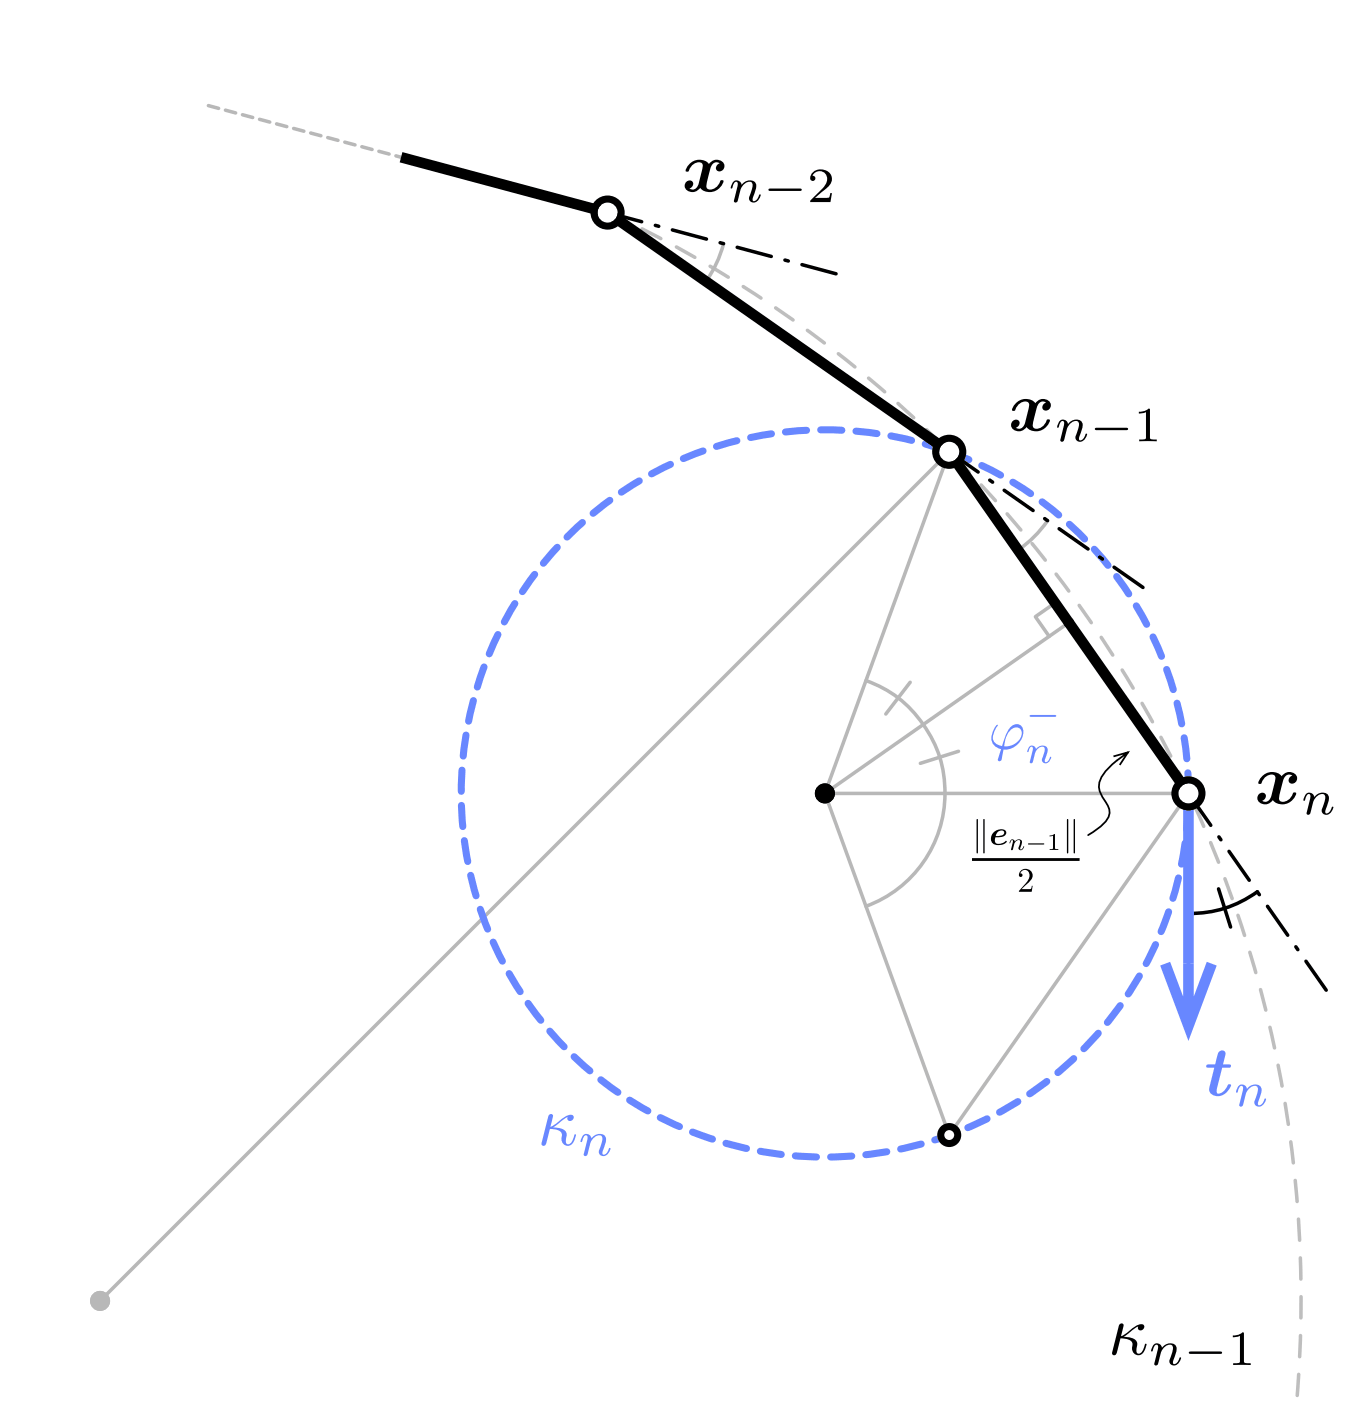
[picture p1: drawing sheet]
<svg xmlns="http://www.w3.org/2000/svg" width="68mm" height="70mm" viewBox="0 0 68 70" stroke-linecap="round" stroke-linejoin="round" font-family="sans-serif">
<path d="M36.2 12.2l-.5 1.1-.4 .8M41.2 39.6h18.2l-12 17.1zM41.2 39.6l6.2-17-42.4 42.4M43.3 34a6 6 0 0 1 3.9 5.6 6 6 0 0 1-3.9 5.7M45.5 34.1l-1.2 1.6M47.9 37.5l-1.9 .6M52.3 26l-.8 1-.6 .5M52.7 30.1l-1 .7 .7 1M53.4 31.1l-12.2 8.5" fill="none" stroke="#b8b8b8" stroke-width=".18"/>
<path d="M30.3 10.6a60 60 0 0 1 34.5 59.4" fill="none" stroke="#bebebe" stroke-width=".18" stroke-dasharray="1.1 .9"/>
<circle cx="41.2" cy="39.6" r="18.2" fill="none" stroke="#6887ff" stroke-width=".35" stroke-dasharray="1.1 .7"/>
<path d="M60.9 44.4l.6 1.9M62.8 44.6a5.7 5.7 0 0 1-3.4 1" fill="none" stroke="#000" stroke-width=".18"/>
<path d="M30.4 10.6l11.5 3.1M47.4 22.6l9.9 6.9M59.4 45.6v6M66.3 49.5l-6.9-9.9" fill="none" stroke="#000" stroke-width=".18" stroke-dasharray="1.8 .7 .2 .7"/>
<path d="M20.3 7.9l-10.1-2.7" fill="none" stroke="#b8b8b8" stroke-width=".18" stroke-dasharray=".5 .4"/>
<path d="M20.3 7.9l10.1 2.7 17 12 12 17" fill="none" stroke="#000" stroke-width=".53"/>
<path d="M59.4 39.6v11.7M58.2 48.2l1.2 3.1 1.1-3.1" fill="none" stroke="#6887ff" stroke-width=".53"/>
<g fill="#b8b8b8">
<path d="M4.5 65a.5 .5 0 0 1 1 0 .5 .5 0 0 1-1 0zM4.9 65a.15 .15 0 0 0 .2 0 .15 .15 0 0 0-.2 0z"/>
<circle cx="5" cy="65" r=".5"/>
</g>
<g fill="#000">
<path d="M40.7 39.6a.5 .5 0 0 1 1 0 .5 .5 0 0 1-1 0zM41.1 39.6a.15 .15 0 0 0 .3 0 .15 .15 0 0 0-.3 0z"/>
<circle cx="41.2" cy="39.6" r=".5"/>
</g>
<circle cx="59.4" cy="39.6" r=".5" fill="#fff"/>
<path d="M58.5 39.6a.85 .85 0 0 1 1.7 0 .85 .85 0 0 1-1.7 0zM58.9 39.6a.5 .5 0 0 0 1 0 .5 .5 0 0 0-1 0z" fill="#000"/>
<circle cx="30.4" cy="10.6" r=".5" fill="#fff"/>
<path d="M29.5 10.6a.85 .85 0 0 1 1.7 0 .85 .85 0 0 1-1.7 0zM29.9 10.6a.5 .5 0 0 0 1 0 .5 .5 0 0 0-1 0z" fill="#000"/>
<circle cx="47.4" cy="56.7" r=".6" fill="#fff"/>
<path d="M46.8 56.7a.6 .6 0 0 1 1.2 0 .6 .6 0 0 1-1.2 0zM47.2 56.7a.25 .25 0 0 0 .5 0 .25 .25 0 0 0-.5 0z" fill="#000"/>
<circle cx="47.4" cy="22.6" r=".5" fill="#fff"/>
<g fill="#000">
<path d="M34.4 8.2a.66 .66 0 0 1 1 0 .37 .37 0 0 1 .5-.2 .37 .37 0 0 1 .2 .5h-.3v-.1l.2-.2a.26 .26 0 0 0-.4 .1l-.3 1v.1l.2 .1a.82 .82 0 0 0 .6-.5 .65 .65 0 0 1-.4 .6 .65 .65 0 0 1-.7-.2 .37 .37 0 0 1-.5 .2 .37 .37 0 0 1-.2-.6l.3 .1v.1l-.2 .2a.26 .26 0 0 0 .4-.1l.3-1v-.1l-.2-.1a.82 .82 0 0 0-.6 .5v-.1zM36.7 9.1h.3l.1 .1a.39 .39 0 0 1 .5-.2 .39 .39 0 0 1 .1 .6l-.1 .4 .1 .1 .3-.4a.36 .36 0 0 1-.5 .4l-.1-.2 .2-.8a.54 .54 0 0 0-.7 .6l-.1 .4h-.1l.2-.9-.1-.1-.3 .3zM38.4 9.4l1.7 .1h-1.6zM40.5 8.7a.55 .55 0 0 1 .9-.1 .55 .55 0 0 1-.2 .9l-.5 .4h.7l.1-.3h.1l-.1 .5h-1v-.1a1.67 1.67 0 0 0 .8-1.1 .38 .38 0 0 0-.3-.3 .38 .38 0 0 0-.4 .2l.1 .1-.1 .1-.1-.1zM50.7 20.2a.66 .66 0 0 1 1-.1 .37 .37 0 0 1 .5-.2 .37 .37 0 0 1 .2 .6h-.3v-.1l.2-.3a.26 .26 0 0 0-.4 .1l-.3 1v.2h.2a.82 .82 0 0 0 .6-.4 .65 .65 0 0 1-.4 .5 .65 .65 0 0 1-.7-.2 .37 .37 0 0 1-.5 .2 .37 .37 0 0 1-.2-.5h.3v.1l-.1 .3a.26 .26 0 0 0 .3-.1l.3-1.1v-.1h-.2a.82 .82 0 0 0-.6 .4zM53 21h.3l.1 .2a.39 .39 0 0 1 .5-.2 .39 .39 0 0 1 .1 .6l-.1 .3 .1 .1 .3-.3a.36 .36 0 0 1-.5 .3l-.1-.1 .2-.8a.54 .54 0 0 0-.6 .5l-.1 .4-.2 .1 .2-.9-.1-.2-.3 .4zM54.7 21.4h1.7l-1.6 .1zM56.9 20.6l.5-.2 .1 1.4v.1l.3 .1h-.9l.3-.1 .1-.1v-1.2l-.4 .1zM63 38.8a.66 .66 0 0 1 1 0 .37 .37 0 0 1 .6-.2 .37 .37 0 0 1 .1 .5h-.3v-.1l.2-.2a.26 .26 0 0 0-.4 0l-.3 1.1 .1 .1 .1 .1a.82 .82 0 0 0 .6-.5 .65 .65 0 0 1-.4 .6 .65 .65 0 0 1-.7-.2 .37 .37 0 0 1-.5 .2 .37 .37 0 0 1-.1-.6l.2 .1v.1l-.1 .2a.26 .26 0 0 0 .4-.1l.2-1v-.2h-.2a.82 .82 0 0 0-.5 .5l-.1-.1zM65.3 39.6l.3 .1 .1 .1a.39 .39 0 0 1 .5-.2 .39 .39 0 0 1 .1 .6l-.1 .4h.1l.3-.3a.36 .36 0 0 1-.5 .4l-.1-.2 .2-.8a.54 .54 0 0 0-.6 .6l-.1 .4h-.2l.2-.9-.1-.1-.3 .3zM56 66.1l.1 .1-.1 .6 .5-.3a.51 .51 0 0 1 .7-.2l-.2 .2-.1-.1v-.1l-.8 .5a.55 .55 0 0 1 .7 .4v.3l.1 .1h.1l.2-.4h.1a.48 .48 0 0 1-.6 .5l-.1-.2-.1-.5-.5-.1-.2 .8h-.2zM57.7 67.2h.3l.1 .1a.39 .39 0 0 1 .5-.2 .39 .39 0 0 1 .1 .6l-.1 .4 .1 .1 .3-.4a.36 .36 0 0 1-.5 .4l-.1-.2 .2-.7a.54 .54 0 0 0-.7 .5l-.1 .4h-.1l.2-.9-.1-.1-.3 .3z"/>
<path d="M59.4 67.5l1.7 .1h-1.6zM61.6 66.7l.5-.1 .1 1.4v.1h.3v.1h-.9v-.1h.3l.1-.1v-1.3l-.4 .1z"/>
<path d="M46.6 22.6a.85 .85 0 0 1 1.7 0 .85 .85 0 0 1-1.7 0zM46.9 22.6a.5 .5 0 0 0 1 0 .5 .5 0 0 0-1 0z"/>
</g>
<g fill="#6887ff">
<path d="M27.5 55.7l.1 .1-.1 .5 .5-.3a.51 .51 0 0 1 .7-.2l-.2 .2h-.1v-.2l-.8 .5a.55 .55 0 0 1 .7 .5v.2l.1 .2 .1-.1 .2-.4h.1a.48 .48 0 0 1-.6 .5l-.1-.1-.1-.6-.5-.1-.2 .8h-.2z"/>
<path d="M29.2 56.7h.2l.1 .2a.39 .39 0 0 1 .6-.2 .39 .39 0 0 1 .1 .6l-.1 .3 .1 .1 .3-.3a.36 .36 0 0 1-.5 .3l-.1-.1 .2-.8a.54 .54 0 0 0-.7 .5l-.1 .4h-.1l.2-.9-.1-.1-.3 .4z"/>
<path d="M51.5 35.7l1.3 .1h-1.3z"/>
<path d="M51.4 37.3h.3l.1 .1a.37 .37 0 0 1 .5-.1v.2l-.1 .6 .3-.3a.29 .29 0 0 1-.4 .3v-.1l.1-.6a.49 .49 0 0 0-.6 .5v.2h-.1l.1-.7-.1-.1-.2 .3z"/>
<path d="M49.8 36.2a.68 .68 0 0 0-.3 .7 .68 .68 0 0 0 .5 .5l-.1 .6h.1l.1-.6a.84 .84 0 0 0 .9-1.2h-.2a1.22 1.22 0 0 0-.7 1.1l-.3-.1a.64 .64 0 0 1 .1-1zM50.5 36.4l.3-.1 .2 .2a.74 .74 0 0 1-.8 .8l.2-.6z"/>
</g>
<path d="M55.6 37.8l.8-.2-.5 .6M56.4 37.6l-1.2 1a1.01 1.01 0 0 0 0 1.4l.2 .6v.3l-.4 .4-.6 .4" fill="none" stroke="#000" stroke-width=".09"/>
<g fill="#000">
<path d="M50.5 42h.2h.3l.1 .1-.1 .3 .2-.1-.2 .2-.1-.1 .1-.3a.22 .22 0 0 0-.3 0 .22 .22 0 0 0-.1 .2l-.1 .2 .1-.5-.2 .1zM51.1 43.5a.35 .35 0 0 1 .4 .1 .35 .35 0 0 1-.1 .4l-.4 .4h.5l.1-.1-.1 .3h-.6v-.1a.88 .88 0 0 0 .5-.9l-.2-.1h-.1l-.1 .1 .1 .1-.1 .1-.1-.2zM51.4 42.1l.8 .1zM52.4 41.7h.3v.7l.2 .1h-.5l.2-.1v-.6z"/>
<path d="M48.8 40.9v1.7l.1-1.6zM49.1 40.9l.1 1.7v-1.6z"/>
<path d="M49.6 41.7l-.1 .2a.4 .4 0 0 0 .4 .3 .4 .4 0 0 0 .4-.2l-.2 .1h-.4v-.3h.1a.3 .3 0 0 0 .3 0 .3 .3 0 0 0 .1-.3h-.4zM49.8 41.6l.2-.1 .2 .1-.1 .1-.4 .1z"/>
<path d="M53.3 40.9v1.7l.1-1.6zM53.6 40.9l.1 1.7v-1.6z"/>
</g>
<path d="M48.6 42.9h5.3" fill="none" stroke="#000" stroke-width=".14"/>
<g fill="#6887ff">
<path d="M60.9 52.6l.1-.1h.2v.2l-.1 .5h.4l-.1 .1h-.3l-.3 1.1v.2h.2l.4-.4h.1a.57 .57 0 0 1-.5 .5 .57 .57 0 0 1-.6-.3l.3-1.1h-.4v-.1h.4z"/>
<path d="M61.9 54.2h.3l.1 .2a.39 .39 0 0 1 .6-.2 .39 .39 0 0 1 .1 .6l-.2 .3 .1 .1 .3-.3a.36 .36 0 0 1-.5 .3v-.1l.1-.8a.54 .54 0 0 0-.6 .6l-.1 .3-.2 .1 .2-.9-.1-.1-.2 .3z"/>
</g>
</svg>
